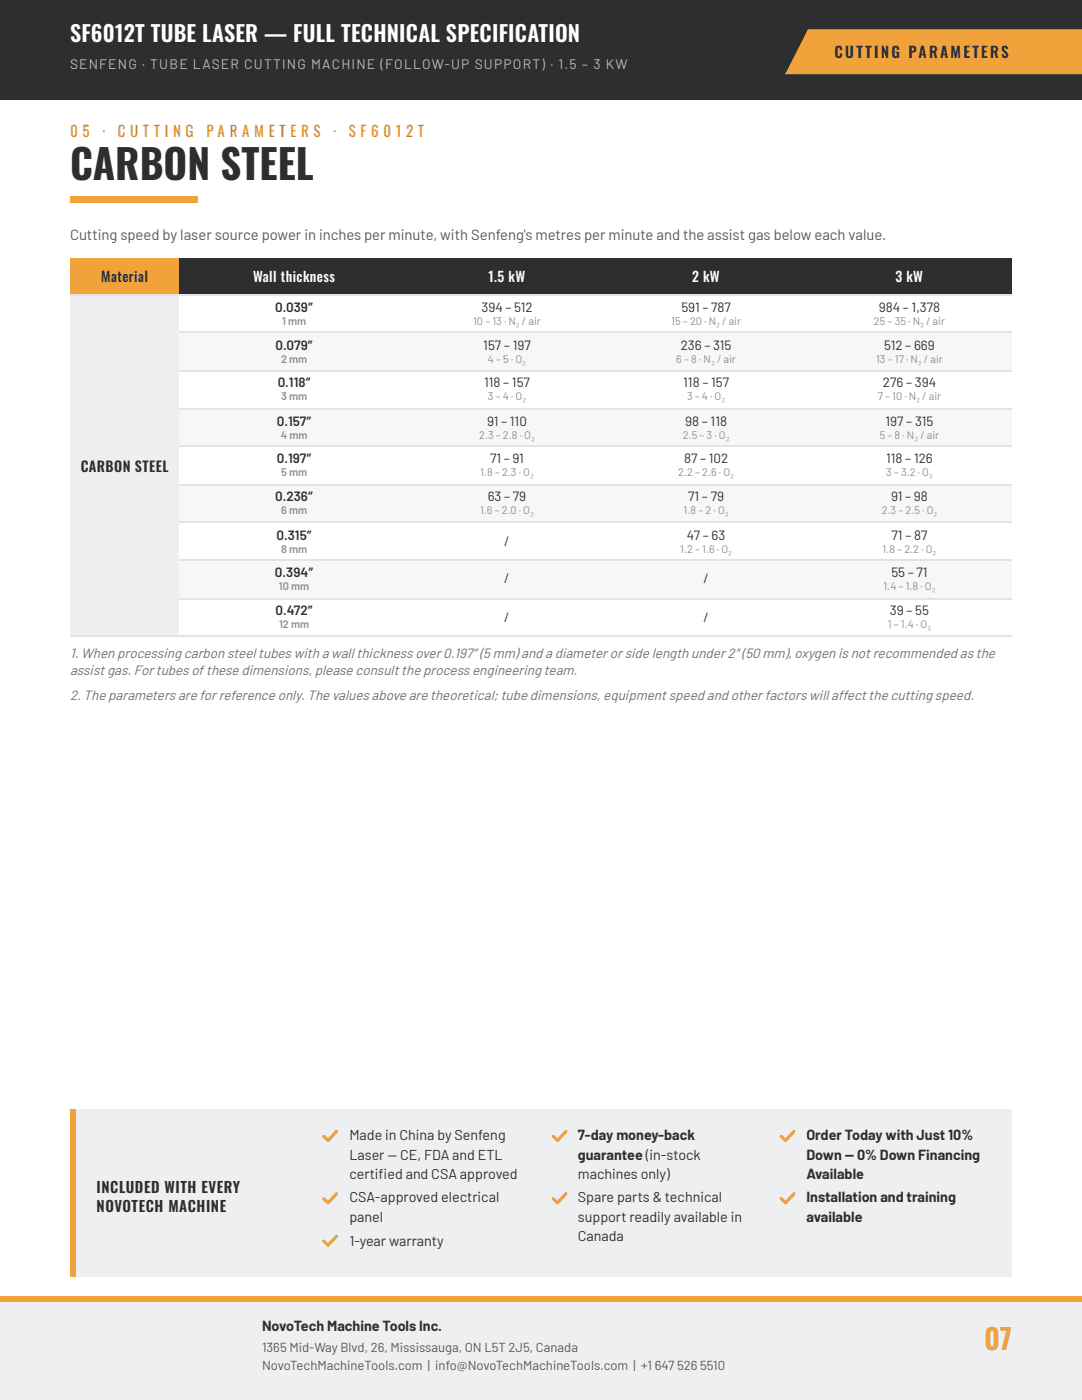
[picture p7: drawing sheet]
<svg xmlns="http://www.w3.org/2000/svg" width="216mm" height="279mm" viewBox="0 0 216 279" stroke-linecap="round" stroke-linejoin="round" font-family="sans-serif">
<defs><g id="words">
<text font-size="8.1" fill="#2d2e30" x="14" y="36">CARBON STEEL</text>
<text font-size="5.6" fill="#f2a23b" x="196.5" y="269.3">07</text>
<text font-size="4.4" fill="#fff" x="14" y="8.5">SF6012T TUBE LASER — FULL TECHNICAL SPECIFICATION</text>
<g font-size="3" fill="#2d2e30">
<text x="166.5" y="11.6">CUTTING PARAMETERS</text>
<text x="19.3" y="238.1">INCLUDED WITH EVERY</text>
<text x="19.3" y="241.8">NOVOTECH MACHINE</text>
</g>
<g font-size="3" fill="#e08a1e">
<text x="14" y="27.3">0</text>
<text x="16.4" y="27.3">5</text>
<text x="20.4" y="27.3">·</text>
<text x="23.5" y="27.3">C U T T I N G</text>
<text x="41.2" y="27.3">P A R A M E T E R S</text>
<text x="66.5" y="27.3">·</text>
<text x="69.6" y="27.3">S F 6</text>
<text x="76.5" y="27.3">0</text>
<text x="79" y="27.3">1</text>
<text x="81" y="27.3">2 T</text>
</g>
<text font-size="3" fill="#55575b" x="14" y="47.9">Cutting speed by laser source power in inches per minute, with Senfeng's metres per minute and the assist gas below each value.</text>
<g font-size="2.9" fill="#2d2e30">
<text x="69.7" y="227.5">Made in China by Senfeng</text>
<text x="115.3" y="227.5">7-day money-back</text>
<text x="160.9" y="227.5">Order Today with Just 10%</text>
<text x="69.7" y="231.5">Laser — CE, FDA and ETL</text>
<text x="115.3" y="231.5">guarantee (in-stock</text>
<text x="160.9" y="231.5">Down — 0% Down Financing</text>
<text x="69.7" y="235.2">certifed and CSA approved</text>
<text x="69.7" y="240">CSA-approved electrical</text>
<text x="75.6" y="235.2">i</text>
<text x="115.3" y="235.2">machines only)</text>
<text x="115.3" y="240">Spare parts &amp; technical</text>
<text x="160.9" y="235.2">Available</text>
<text x="160.9" y="240">Installation and training</text>
<text x="69.7" y="243.9">panel</text>
<text x="115.3" y="243.9">support readily available in</text>
<text x="160.9" y="243.9">available</text>
<text x="69.7" y="248.7">1-year warranty</text>
<text x="115.3" y="247.6">Canada</text>
<text x="52.3" y="265.6">NovoTech Machine Tools Inc.</text>
</g>
<text font-size="2.8" fill="#b8babd" x="14" y="13.8">SENFENG · TUBE LASER CUTTING MACHINE (FOLLOW-UP SUPPORT) · 1.5 – 3 KW</text>
<g font-size="2.8" fill="#2d2e30">
<text x="20.2" y="56.4">Material</text>
<text x="16.1" y="94.2">CARBON STEEL</text>
</g>
<g font-size="2.8" fill="#fff">
<text x="50.5" y="56.4">Wall thickness</text>
<text x="97.5" y="56.4">1.5 kW</text>
<text x="138.1" y="56.4">2 kW</text>
<text x="178.7" y="56.4">3 kW</text>
</g>
<g font-size="2.8" fill="#6d6f73">
<text x="14" y="131.2">1. When processing carbon steel tubes with a wall thickness over 0.197″ (5 mm) and a diameter or side length under 2″ (50 mm), oxygen is not recommended as the</text>
<text x="14" y="134.7">assist gas. For tubes of these dimensions, please consult the process engineering team.</text>
<text x="14" y="139.7">2. The parameters are for reference only. The values above are theoretical; tube dimensions, equipment speed and other factors will affect the cutting speed.</text>
</g>
<g font-size="2.7" fill="#2d2e30">
<text x="54.9" y="62.2">0.039″</text>
<text x="96.1" y="62.2">394 – 512</text>
<text x="136" y="62.2">591 – 787</text>
<text x="175.4" y="62.2">984 – 1,378</text>
<text x="55" y="69.8">0.079″</text>
<text x="96.4" y="69.8">157 – 197</text>
<text x="135.8" y="69.8">236 – 315</text>
<text x="176.4" y="69.8">512 – 669</text>
<text x="55.4" y="77.3">0.118″</text>
<text x="96.6" y="77.3">118 – 157</text>
<text x="136.3" y="77.3">118 – 157</text>
<text x="176.2" y="77.3">276 – 394</text>
<text x="55.2" y="84.9">0.157″</text>
<text x="97.2" y="84.9">91 – 110</text>
<text x="136.7" y="84.9">98 – 118</text>
<text x="176.7" y="84.9">197 – 315</text>
<text x="55.2" y="92.3">0.197″</text>
<text x="97.8" y="92.3">71 – 91</text>
<text x="136.5" y="92.3">87 – 102</text>
<text x="176.8" y="92.3">118 – 126</text>
<text x="54.9" y="100">0.236″</text>
<text x="97.3" y="100">63 – 79</text>
<text x="137.3" y="100">71 – 79</text>
<text x="177.8" y="100">91 – 98</text>
<text x="55.2" y="107.7">0.315″</text>
<text x="137.1" y="107.7">47 – 63</text>
<text x="177.9" y="107.7">71 – 87</text>
<text x="100.6" y="109">/</text>
<text x="54.9" y="115.1">0.394″</text>
<text x="100.6" y="116.4">/</text>
<text x="140.4" y="116.4">/</text>
<text x="177.9" y="115.1">55 – 71</text>
<text x="55" y="122.8">0.472″</text>
<text x="100.6" y="124.1">/</text>
<text x="140.4" y="124.1">/</text>
<text x="177.6" y="122.8">39 – 55</text>
</g>
<g font-size="2.6" fill="#55575b">
<text x="52.3" y="269.9">1365 Mid-Way Blvd, 26, Mississauga, ON L5T 2J5, Canada</text>
<text x="52.3" y="273.3">NovoTechMachineTools.com | info@NovoTechMachineTools.com | +1</text>
<text x="130.6" y="273.3">647</text>
<text x="135.1" y="273.3">526</text>
<text x="139.7" y="273.3">5510</text>
</g>
<g font-size="2.2" fill="#8c8e91">
<text x="56.3" y="64.8">1 mm</text>
<text x="94.4" y="64.8">10 – 13 · N₂ / air</text>
<text x="133.9" y="64.8">15 – 20 · N₂ / air</text>
<text x="174.4" y="64.8">25 – 35 · N₂ / air</text>
<text x="56.1" y="72.5">2 mm</text>
<text x="97.4" y="72.5">4 – 5 · O₂</text>
<text x="135" y="72.5">6 – 8 · N₂ / air</text>
<text x="174.8" y="72.5">13 – 17 · N₂ / air</text>
<text x="56.1" y="79.9">3 mm</text>
<text x="97.4" y="79.9">3 – 4 · O₂</text>
<text x="137.1" y="79.9">3 – 4 · O₂</text>
<text x="175.1" y="79.9">7 – 10 · N₂ / air</text>
<text x="56" y="87.6">4 mm</text>
<text x="95.6" y="87.6">2.3 – 2.8 · O₂</text>
<text x="136.2" y="87.6">2.5 – 3 · O₂</text>
<text x="175.5" y="87.6">5 – 8 · N₂ / air</text>
<text x="56.1" y="95">5 mm</text>
<text x="95.8" y="95">1.8 – 2.3 · O₂</text>
<text x="135.3" y="95">2.2 – 2.6 · O₂</text>
<text x="176.8" y="95">3 – 3.2 · O₂</text>
<text x="56.1" y="102.7">6 mm</text>
<text x="95.8" y="102.7">1.6 – 2.0 · O₂</text>
<text x="136.4" y="102.7">1.8 – 2 · O₂</text>
<text x="175.9" y="102.7">2.3 – 2.5 · O₂</text>
<text x="56.1" y="110.3">8 mm</text>
<text x="135.7" y="110.3">1.2 – 1.6 · O₂</text>
<text x="176.1" y="110.3">1.8 – 2.2 · O₂</text>
<text x="55.7" y="117.7">10 mm</text>
<text x="176.3" y="117.7">1.4 – 1.8 · O₂</text>
<text x="55.7" y="125.4">12 mm</text>
<text x="177.2" y="125.4">1 – 1.4 · O₂</text>
</g>
</g></defs>
<path d="M0 0h215.9v19.8h-215.9z" fill="#2d2e30"/>
<g fill="#f2a23b">
<path d="M156.6 5.8h59.3v9h-59.3z"/>
<path d="M14 39.2h25.4v1.3h-25.4z"/>
<path d="M14 51.6h21.7v7.1h-21.7z"/>
</g>
<g fill="#2d2e30">
<path d="M35.7 51.6h45.8v7.1h-45.8z"/>
<path d="M81.5 51.6h39.1v7.1h-39.1z"/>
<path d="M120.6 51.6h40.5v7.1h-40.5z"/>
<path d="M161.1 51.6h40.8v7.1h-40.8z"/>
</g>
<path d="M14 58.7h21.7v68.3h-21.7z" fill="#eeeff0"/>
<g fill="#f7f7f8">
<path d="M35.7 66.4h45.8v7.4h-45.8z"/>
<path d="M81.5 66.4h39.1v7.4h-39.1z"/>
<path d="M120.6 66.4h40.5v7.4h-40.5z"/>
<path d="M161.1 66.4h40.8v7.4h-40.8z"/>
<path d="M35.7 81.5h45.8v7.7h-45.8z"/>
<path d="M81.5 81.5h39.1v7.7h-39.1z"/>
<path d="M120.6 81.5h40.5v7.7h-40.5z"/>
<path d="M161.1 81.5h40.8v7.7h-40.8z"/>
<path d="M35.7 96.6h45.8v7.6h-45.8z"/>
<path d="M81.5 96.6h39.1v7.6h-39.1z"/>
<path d="M120.6 96.6h40.5v7.6h-40.5z"/>
<path d="M161.1 96.6h40.8v7.6h-40.8z"/>
<path d="M35.7 111.9h45.8v7.4h-45.8z"/>
<path d="M81.5 111.9h39.1v7.4h-39.1z"/>
<path d="M120.6 111.9h40.5v7.4h-40.5z"/>
<path d="M161.1 111.9h40.8v7.4h-40.8z"/>
</g>
<path d="M14 58.9h187.9M35.7 66.3h166.2M35.7 74h166.2M35.7 81.6h166.2M35.7 89h166.2M35.7 96.7h166.2M35.7 104.1h166.2M35.7 111.8h166.2M35.7 119.5h166.2M14 126.9h187.9" fill="none" stroke="#e2e3e5" stroke-width=".26"/>
<path d="M14 221.5h187.9v33.3h-187.9z" fill="#eeeff0"/>
<path d="M14 221.5h1.1v33.3h-1.1z" fill="#f2a23b"/>
<path d="M67.2 225.8l-1.7 1.8-.9-.8M67.2 238.2l-1.7 1.8-.9-.8M112.9 225.8l-1.7 1.8-.8-.8M112.9 238.2l-1.7 1.8-.8-.8M158.4 225.8l-1.6 1.8-.9-.8M158.4 238.2l-1.6 1.8-.9-.8M67.2 246.7l-1.7 1.8-.9-.8" fill="none" stroke="#f2a23b" stroke-width=".6"/>
<path d="M0 258.8h215.9v20.6h-215.9z" fill="#eeeff0"/>
<path d="M0 258.8h215.9v1h-215.9z" fill="#f2a23b"/>
<use href="#words"/>
</svg>
